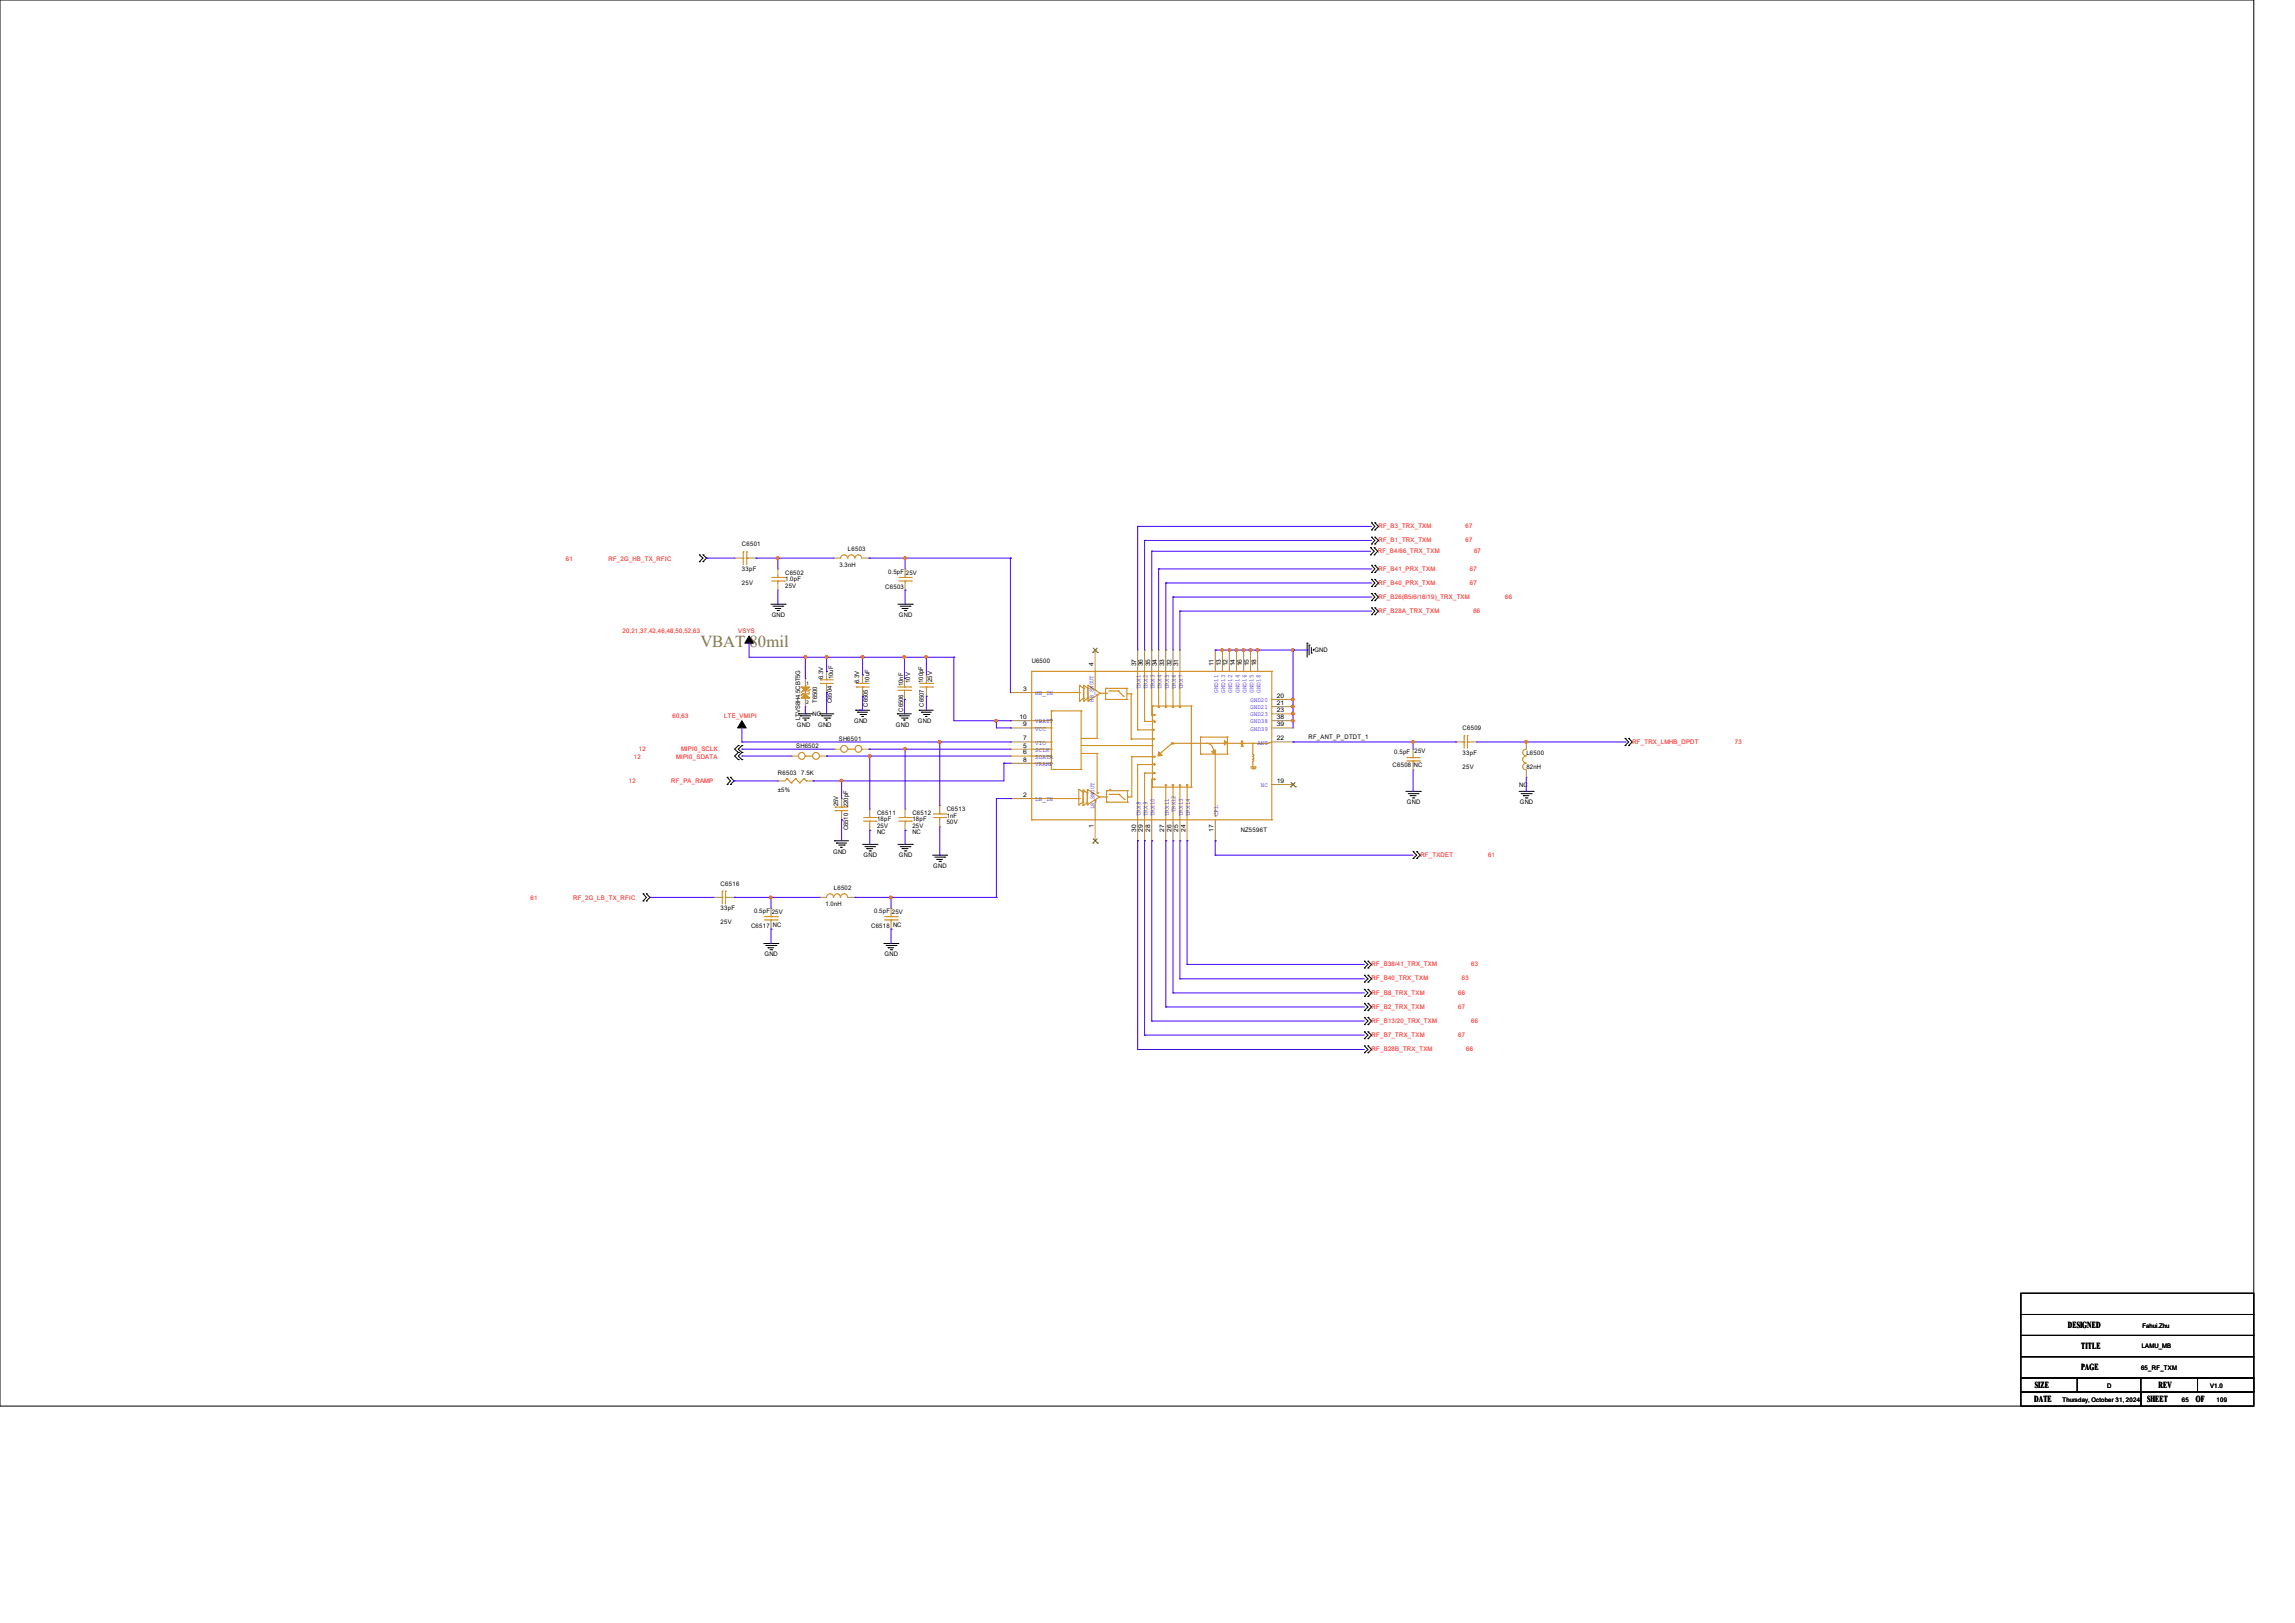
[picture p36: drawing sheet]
<svg xmlns="http://www.w3.org/2000/svg" width="297mm" height="210mm" viewBox="0 0 297 210" stroke-linecap="round" stroke-linejoin="round" font-family="sans-serif">
<defs><g id="words">
<text font-size="2.2" fill="#808040" x="90.6" y="83.7">VBAT 80mil</text>
<g font-size="1.2">
<text x="267.6" y="171.8">DESIGNED</text>
<text x="263.3" y="179.6">SIZE</text>
<text x="269.4" y="174.6">TITLE</text>
<text x="269.4" y="177.3">PAGE</text>
<text x="279.3" y="179.6">REV</text>
<text x="263.3" y="181.4">DATE</text>
<text x="277.9" y="181.4">SHEET</text>
<text x="284.2" y="181.4">OF</text>
</g>
<g font-size=".8">
<text x="96" y="70.7">C6501</text>
<text x="109.7" y="71.2">L6503</text>
<text x="96" y="73.9">33pF</text>
<text x="96" y="75.7">25V</text>
<text x="101.6" y="74.4">C6502</text>
<text x="101.6" y="75.2">1.0pF</text>
<text x="101.6" y="76">25V</text>
<text x="108.6" y="73.4">3.3nH</text>
<text x="114.6" y="76.2">C6503</text>
<text x="114.9" y="74.3">0.5pF 25V</text>
<text x="99.9" y="79.8">GND</text>
<text x="116.3" y="79.8">GND</text>
<text x="106.5" y="87.9" transform="rotate(-90 106.5 87.9)">6.3V</text>
<text x="107.8" y="87.9" transform="rotate(-90 107.8 87.9)">10uF</text>
<text x="111.2" y="88.4" transform="rotate(-90 111.2 88.4)">6.3V</text>
<text x="112.5" y="88.4" transform="rotate(-90 112.5 88.4)">10uF</text>
<text x="116.9" y="88.8" transform="rotate(-90 116.9 88.8)">10nF</text>
<text x="117.8" y="88.4" transform="rotate(-90 117.8 88.4)">10V</text>
<text x="119.5" y="88.4" transform="rotate(-90 119.5 88.4)">100pF</text>
<text x="120.6" y="88.2" transform="rotate(-90 120.6 88.2)">25V</text>
<text x="132.4" y="89.4">3</text>
<text x="133.5" y="85.8">U6500</text>
<text x="141.5" y="86.2" transform="rotate(-90 141.5 86.2)">4</text>
<text x="147" y="86.2" transform="rotate(-90 147 86.2)">37</text>
<text x="147.9" y="86.2" transform="rotate(-90 147.9 86.2)">36</text>
<text x="148.8" y="86.2" transform="rotate(-90 148.8 86.2)">35</text>
<text x="149.7" y="86.2" transform="rotate(-90 149.7 86.2)">34</text>
<text x="150.7" y="86.2" transform="rotate(-90 150.7 86.2)">33</text>
<text x="151.6" y="86.2" transform="rotate(-90 151.6 86.2)">32</text>
<text x="152.5" y="86.2" transform="rotate(-90 152.5 86.2)">31</text>
<text x="157.1" y="86.2" transform="rotate(-90 157.1 86.2)">11</text>
<text x="158" y="86.2" transform="rotate(-90 158 86.2)">13</text>
<text x="158.9" y="86.2" transform="rotate(-90 158.9 86.2)">12</text>
<text x="159.8" y="86.2" transform="rotate(-90 159.8 86.2)">14</text>
<text x="160.7" y="86.2" transform="rotate(-90 160.7 86.2)">16</text>
<text x="161.6" y="86.2" transform="rotate(-90 161.6 86.2)">15</text>
<text x="162.6" y="86.2" transform="rotate(-90 162.6 86.2)">18</text>
<text x="170.1" y="84.3">GND</text>
<text x="103.1" y="94">GND</text>
<text x="103.5" y="93.2" transform="rotate(-90 103.5 93.2)">LTVS8H4.5CBT5G</text>
<text x="105.2" y="92.7">NC</text>
<text x="105.7" y="91" transform="rotate(-90 105.7 91)">T6500</text>
<text x="105.9" y="94">GND</text>
<text x="107.6" y="91" transform="rotate(-90 107.6 91)">C6504</text>
<text x="108.5" y="95.8">SH6501</text>
<text x="110.5" y="93.6">GND</text>
<text x="112.3" y="91.4" transform="rotate(-90 112.3 91.4)">C6505</text>
<text x="116" y="94">GND</text>
<text x="116.9" y="92.1" transform="rotate(-90 116.9 92.1)">C6506</text>
<text x="118.8" y="93.6">GND</text>
<text x="119.5" y="91.4" transform="rotate(-90 119.5 91.4)">C6507</text>
<text x="132" y="93">10</text>
<text x="132.4" y="95.8">7</text>
<text x="132.4" y="94">9</text>
<text x="165.2" y="90.3">20</text>
<text x="165.2" y="91.2">21</text>
<text x="165.2" y="92.2">23</text>
<text x="165.2" y="93">38</text>
<text x="165.2" y="94">39</text>
<text x="165.2" y="95.8">22</text>
<text x="169.3" y="95.6">RF_ANT_P_DTDT_1</text>
<text x="189.3" y="94.5">C6509</text>
<text x="100.7" y="100.3">R6503</text>
<text x="103" y="96.8">SH6502</text>
<text x="103.7" y="100.3">7.5K</text>
<text x="132.4" y="98.5">8</text>
<text x="132.4" y="97.6">6</text>
<text x="132.4" y="96.7">5</text>
<text x="165.2" y="101.3">19</text>
<text x="180.2" y="99.3">C6508 NC</text>
<text x="180.4" y="97.6">0.5pF 25V</text>
<text x="189.3" y="97.7">33pF</text>
<text x="189.3" y="99.5">25V</text>
<text x="196.6" y="101.8">NC</text>
<text x="197.5" y="97.7">L6500</text>
<text x="197.5" y="99.5">82nH</text>
<text x="100.7" y="102.4">±5%</text>
<text x="108.5" y="104.4" transform="rotate(-90 108.5 104.4)">25V</text>
<text x="109.8" y="107.4" transform="rotate(-90 109.8 107.4)">C6510</text>
<text x="109.8" y="104.4" transform="rotate(-90 109.8 104.4)">220pF</text>
<text x="113.5" y="105.4">C6511</text>
<text x="113.5" y="106.3">18pF</text>
<text x="113.5" y="107.9">NC</text>
<text x="113.5" y="107.1">25V</text>
<text x="118.1" y="105.4">C6512</text>
<text x="118.1" y="106.3">18pF</text>
<text x="118.1" y="107.9">NC</text>
<text x="118.1" y="107.1">25V</text>
<text x="122.5" y="105">C6513</text>
<text x="122.5" y="105.8">1nF</text>
<text x="122.5" y="106.6">50V</text>
<text x="132.4" y="103.1">2</text>
<text x="141.5" y="107.2" transform="rotate(-90 141.5 107.2)">1</text>
<text x="147" y="107.7" transform="rotate(-90 147 107.7)">30</text>
<text x="147.9" y="107.7" transform="rotate(-90 147.9 107.7)">29</text>
<text x="148.8" y="107.7" transform="rotate(-90 148.8 107.7)">28</text>
<text x="150.7" y="107.7" transform="rotate(-90 150.7 107.7)">27</text>
<text x="151.6" y="107.7" transform="rotate(-90 151.6 107.7)">26</text>
<text x="152.5" y="107.7" transform="rotate(-90 152.5 107.7)">25</text>
<text x="153.4" y="107.7" transform="rotate(-90 153.4 107.7)">24</text>
<text x="157.1" y="107.7" transform="rotate(-90 157.1 107.7)">17</text>
<text x="160.6" y="107.6">NZ5596T</text>
<text x="182.1" y="104.1">GND</text>
<text x="196.7" y="104.1">GND</text>
<text x="107.8" y="110.5">GND</text>
<text x="111.8" y="111">GND</text>
<text x="116.3" y="111">GND</text>
<text x="120.8" y="112.3">GND</text>
<text x="93.3" y="114.6">C6516</text>
<text x="93.3" y="117.8">33pF</text>
<text x="93.3" y="119.6">25V</text>
<text x="97.6" y="118.1">0.5pF 25V</text>
<text x="106.8" y="117.3">1.0nH</text>
<text x="107.9" y="115.1">L6502</text>
<text x="113.1" y="118.1">0.5pF 25V</text>
<text x="97.2" y="120.1">C6517 NC</text>
<text x="98.9" y="123.7">GND</text>
<text x="112.7" y="120.1">C6518 NC</text>
<text x="114.5" y="123.7">GND</text>
<text x="277.3" y="171.8">Fahui.Zhu</text>
<text x="272.7" y="179.6">D</text>
<text x="277.1" y="177.2">65_RF_TXM</text>
<text x="277.2" y="174.5">LAMU_MB</text>
<text x="286" y="179.6">V1.0</text>
<text x="266.9" y="181.4">Thursday, October 31, 2024</text>
<text x="282.4" y="181.4">65</text>
<text x="286.9" y="181.4">109</text>
</g>
<g font-size=".8" fill="#f00">
<text x="178.3" y="71.5">RF_B4/66_TRX_TXM</text>
<text x="178.4" y="68.3">RF_B3_TRX_TXM</text>
<text x="178.4" y="70.1">RF_B1_TRX_TXM</text>
<text x="189.7" y="68.3">67</text>
<text x="189.7" y="70.1">67</text>
<text x="190.8" y="71.5">67</text>
<text x="73.2" y="72.6">61</text>
<text x="78.7" y="72.6">RF_2G_HB_TX_RFIC</text>
<text x="178.4" y="73.8">RF_B41_PRX_TXM</text>
<text x="178.4" y="75.6">RF_B40_PRX_TXM</text>
<text x="178.4" y="77.5">RF_B26(B5/6/18/19)_TRX_TXM</text>
<text x="190.2" y="73.8">67</text>
<text x="190.2" y="75.6">67</text>
<text x="194.8" y="77.5">66</text>
<text x="80.6" y="82">20,21,37,42,46,48,50,52,63</text>
<text x="95.6" y="82">VSYS</text>
<text x="178.4" y="79.3">RF_B28A_TRX_TXM</text>
<text x="190.7" y="79.3">66</text>
<text x="87" y="92.9">60,63</text>
<text x="93.7" y="92.9">LTE_VMIPI</text>
<text x="81.4" y="101.3">12</text>
<text x="82" y="98.3">12</text>
<text x="82.7" y="97.2">12</text>
<text x="86.9" y="101.3">RF_PA_RAMP</text>
<text x="87.5" y="98.3">MIPI0_SDATA</text>
<text x="88.1" y="97.2">MIPI0_SCLK</text>
<text x="211.3" y="96.2">RF_TRX_LMHB_DPDT</text>
<text x="224.5" y="96.2">73</text>
<text x="183.8" y="110.9">RF_TXDET</text>
<text x="192.6" y="110.9">61</text>
<text x="68.7" y="116.4">61</text>
<text x="74.2" y="116.4">RF_2G_LB_TX_RFIC</text>
<text x="177.5" y="125">RF_B38/41_TRX_TXM</text>
<text x="190.4" y="125">63</text>
<text x="177.5" y="126.9">RF_B40_TRX_TXM</text>
<text x="177.5" y="128.7">RF_B8_TRX_TXM</text>
<text x="177.5" y="130.5">RF_B2_TRX_TXM</text>
<text x="188.7" y="128.7">66</text>
<text x="188.7" y="130.5">67</text>
<text x="189.2" y="126.9">63</text>
<text x="177.5" y="132.3">RF_B13/20_TRX_TXM</text>
<text x="177.5" y="134.1">RF_B7_TRX_TXM</text>
<text x="177.5" y="136">RF_B28B_TRX_TXM</text>
<text x="188.7" y="134.1">67</text>
<text x="189.8" y="136">66</text>
<text x="190.4" y="132.3">66</text>
</g>
<g font-size=".8" fill="#00c">
<text x="134" y="90">HB_IN</text>
<text x="147.6" y="89.2" transform="rotate(-90 147.6 89.2)">TRX1</text>
<text x="148.5" y="89.2" transform="rotate(-90 148.5 89.2)">TRX2</text>
<text x="149.4" y="89.2" transform="rotate(-90 149.4 89.2)">TRX3</text>
<text x="150.3" y="89.2" transform="rotate(-90 150.3 89.2)">TRX4</text>
<text x="151.3" y="89.2" transform="rotate(-90 151.3 89.2)">TRX5</text>
<text x="152.2" y="89.2" transform="rotate(-90 152.2 89.2)">TRX6</text>
<text x="153.1" y="89.2" transform="rotate(-90 153.1 89.2)">TRX7</text>
<text x="157.6" y="89.7" transform="rotate(-90 157.6 89.7)">GND11</text>
<text x="158.6" y="89.7" transform="rotate(-90 158.6 89.7)">GND13</text>
<text x="159.5" y="89.7" transform="rotate(-90 159.5 89.7)">GND12</text>
<text x="160.4" y="89.7" transform="rotate(-90 160.4 89.7)">GND14</text>
<text x="161.3" y="89.7" transform="rotate(-90 161.3 89.7)">GND16</text>
<text x="162.2" y="89.7" transform="rotate(-90 162.2 89.7)">GND15</text>
<text x="163.1" y="89.7" transform="rotate(-90 163.1 89.7)">GND18</text>
<text x="134" y="93.6">VBATT</text>
<text x="134" y="94.5">VCC</text>
<text x="141.5" y="90.8" transform="rotate(-90 141.5 90.8)">HB_SWOUT</text>
<text x="161.8" y="90.8">GND20</text>
<text x="161.8" y="91.8">GND21</text>
<text x="161.8" y="92.7">GND23</text>
<text x="161.8" y="93.6">GND38</text>
<text x="161.8" y="94.5">GND39</text>
<text x="134" y="96.3">VIO</text>
<text x="134" y="99.1">VRAMP</text>
<text x="134" y="98.2">SDATA</text>
<text x="134" y="97.3">SCLK</text>
<text x="162.7" y="96.3">ANT</text>
<text x="163.2" y="101.9">NC</text>
<text x="134" y="103.7">LB_IN</text>
<text x="141.6" y="104.7" transform="rotate(-90 141.6 104.7)">LB_SWOUT</text>
<text x="147.6" y="105.6" transform="rotate(-90 147.6 105.6)">TRX8</text>
<text x="148.5" y="105.6" transform="rotate(-90 148.5 105.6)">TRX9</text>
<text x="149.4" y="105.6" transform="rotate(-90 149.4 105.6)">TRX10</text>
<text x="151.3" y="105.6" transform="rotate(-90 151.3 105.6)">TRX11</text>
<text x="152.1" y="105.1" transform="rotate(-90 152.1 105.1)">TRX12</text>
<text x="153.1" y="105.6" transform="rotate(-90 153.1 105.6)">TRX13</text>
<text x="154" y="105.6" transform="rotate(-90 154 105.6)">TRX14</text>
<text x="157.6" y="105.6" transform="rotate(-90 157.6 105.6)">CPL</text>
</g>
<g font-size=".6">
<text x="104.4" y="88.6">1</text>
<text x="104.4" y="91.1">2</text>
</g>
</g></defs>
<g fill="none" stroke="#000" stroke-width=".13">
<path d="M0 0h291.7v181.9h-291.7zM90.5 72.7h.1M90.5 71.8h.1M90.5 71.8l.5 .4-.5 .5M91 71.8h.1M91 72.7h.1M91 71.8l.4 .4-.4 .5M99.8 78.2h1.8M100 78.4h1.3M100.3 78.7h.1M100.3 78.7h.7M100.6 79h.2"/>
<path d="M100.8 79h.1M101.3 78.4h.1M101.6 78.2h.1M116.2 78.2h1.9M116.5 78.4h1.3M116.8 78.7h.1M116.8 78.7h.7M117.1 79h.1M117.2 79h.1M117.8 78.4h.1M118.1 78.2h.1M177.4 71.8h.1"/>
<path d="M177.4 70.9h.1M177.4 70.9l.4 .4-.4 .5M177.5 68.6h.1M177.5 67.6h.1M177.5 74.1h.1M177.5 73.2h.1M177.5 75.9h.1M177.5 75h.1M177.5 77.7h.1M177.5 76.8h.1M177.5 79.5h.1M177.5 78.7h.1"/>
<path d="M177.5 70.4h.1M177.5 69.5h.1M177.5 67.6l.4 .5-.4 .5M177.5 73.2l.4 .4-.4 .5M177.5 75l.4 .4-.4 .5M177.5 76.8l.4 .5-.4 .4M177.5 78.7l.4 .4-.4 .4M177.5 69.5l.4 .4-.4 .5M177.8 71.8h.1M177.8 70.9h.1M177.8 70.9l.5 .4-.5 .5M177.9 68.6h.1"/>
<path d="M177.9 67.6h.1M177.9 74.1h.1M177.9 73.2h.1M177.9 75.9h.1M177.9 75h.1M177.9 77.7h.1M177.9 76.8h.1M177.9 79.5h.1M177.9 78.7h.1M177.9 70.4h.1M177.9 69.5h.1M177.9 67.6l.5 .5-.5 .5"/>
<path d="M177.9 73.2l.5 .4-.5 .5M177.9 75l.5 .4-.5 .5M177.9 76.8l.5 .5-.5 .4M177.9 78.7l.5 .4-.5 .4M177.9 69.5l.5 .4-.5 .5M95.5 96.5h.1M95.5 97.4h.1M95.5 98.3h.1M95.5 96.5l-.4 .4 .4 .5M95.5 97.4l-.4 .4 .4 .5M96 96.5h.1M96 97.4h.1"/>
<path d="M96 98.3h.1M96 96.5l-.5 .4 .5 .5M96 97.4l-.5 .4 .5 .5M103.3 92.4h.1M103.3 92.4h1.9M103.6 92.6h.1M103.6 92.6h1.3M103.9 92.9h.7M104.1 93.2h.1M104.1 93.2h.3M104.6 92.9h.1M106.1 92.4h.1"/>
<path d="M106.1 92.4h1.8M106.3 92.6h.1M106.3 92.6h1.3M106.6 92.9h.8M106.9 93.2h.1M106.9 93.2h.2M107.4 92.9h.1M110.7 91.9h.1M110.7 91.9h1.9M111 92.2h.1M111 92.2h1.3M111.3 92.5h.7"/>
<path d="M111.5 92.7h.1M111.5 92.7h.3M112 92.5h.1M116.1 92.4h.1M116.1 92.4h1.8M116.4 92.6h.1M116.4 92.6h1.3M116.7 92.9h.7M117 93.2h.1M117.4 92.9h.1M119 91.9h.1M119 91.9h1.8"/>
<path d="M119.3 92.2h.1M119.3 92.2h1.2M119.5 92.5h.7M119.8 92.7h.1M119.8 92.7h.2M120.2 92.5h.1M169.2 83.2h.1M169.2 83.2v1.8M169.4 83.5h.1M169.4 83.5v1.3M169.7 84.5h.1M169.7 83.8v.7"/>
<path d="M170 84h.1M170 84v.2M210.3 96.5h.1M210.3 95.5h.1M210.3 95.5l.5 .5-.5 .5M210.8 96.5h.1M210.8 95.5h.1M210.8 95.5l.4 .5-.4 .5M83.2 116.6h.1M83.2 115.7h.1M83.2 115.7l.5 .4-.5 .5M83.7 115.7h.1"/>
<path d="M83.7 116.6h.1M83.7 115.7l.4 .4-.4 .5M94.1 101.5h.1M94.1 100.6h.1M94.1 100.6l.4 .4-.4 .5M94.5 100.6h.1M94.5 101.5h.1M94.5 100.6l.5 .4-.5 .5M108 108.8h.1M108 108.8h1.8M108.2 109.1h.1M108.2 109.1h1.4"/>
<path d="M108.5 109.3h.8M108.8 109.6h.1M108.8 109.6h.2M109.3 109.3h.1M111.6 109.3h1.9M111.9 109.6h1.3M112.2 109.8h.1M112.2 109.8h.7M112.5 110.1h.1M112.6 110.1h.1M113.2 109.6h.1M113.5 109.3h.1"/>
<path d="M116.2 109.3h1.9M116.5 109.6h1.3M116.8 109.8h.1M116.8 109.8h.7M117.1 110.1h.1M117.2 110.1h.1M117.8 109.6h.1M118.1 109.3h.1M120.7 110.7h1.8M121 110.9h1.3M121.2 111.2h.1M121.2 111.2h.8"/>
<path d="M121.5 111.5h.2M121.7 111.5h.1M122.3 110.9h.1M122.5 110.7h.1M181.9 102.4h1.9M182.2 102.7h1.3M182.5 103h.1M182.5 103h.8M182.8 103.3h.2M182.9 111.1h.1M182.9 110.2h.1M182.9 110.2l.4 .5-.4 .4"/>
<path d="M183 103.3h.1M183.3 111.1h.1M183.3 110.2h.1M183.3 110.2l.5 .5-.5 .4M183.5 102.7h.1M183.8 102.4h.1M196.6 102.4h1.8M196.8 102.7h1.4M197.1 103h.1M197.1 103h.8M197.4 103.3h.2M197.6 103.3h.1"/>
<path d="M198.2 102.7h.1M198.4 102.4h.1M98.8 122.1h1.9M99.1 122.3h1.3M99.4 122.6h.1M99.4 122.6h.7M99.7 122.9h.2M99.9 122.9h.1M100.4 122.3h.1M100.7 122.1h.1M114.4 122.1h1.8M114.7 122.3h1.3"/>
<path d="M114.9 122.6h.1M114.9 122.6h.8M115.2 122.9h.2M115.4 122.9h.1M116 122.3h.1M116.2 122.1h.1M176.6 125.3h.1M176.6 124.4h.1M176.6 127.1h.1M176.6 126.2h.1M176.6 128.9h.1M176.6 128h.1"/>
<path d="M176.6 130.8h.1M176.6 129.8h.1M176.6 132.6h.1M176.6 131.7h.1M176.6 134.4h.1M176.6 133.5h.1M176.6 136.2h.1M176.6 135.3h.1M176.6 124.4l.4 .4-.4 .5M176.6 126.2l.4 .5-.4 .4M176.6 128l.4 .5-.4 .4M176.6 129.8l.4 .5-.4 .5"/>
<path d="M176.6 131.7l.4 .4-.4 .5M176.6 133.5l.4 .4-.4 .5M176.6 135.3l.4 .5-.4 .4M177 125.3h.1M177 124.4h.1M177 127.1h.1M177 126.2h.1M177 128.9h.1M177 128h.1M177 130.8h.1M177 129.8h.1M177 132.6h.1"/>
<path d="M177 131.7h.1M177 134.4h.1M177 133.5h.1M177 136.2h.1M177 135.3h.1M177 124.4l.5 .4-.5 .5M177 126.2l.5 .5-.5 .4M177 128l.5 .5-.5 .4M177 129.8l.5 .5-.5 .5M177 131.7l.5 .4-.5 .5M177 133.5l.5 .4-.5 .5M177 135.3l.5 .5-.5 .4"/>
<path d="M261.5 175.6h30.2v2.7h-30.2zM261.5 178.3h30.2v1.8h-30.2zM261.5 170.1h30.2v2.7h-30.2zM261.5 167.3h30.2v2.8h-30.2zM261.5 172.8h30.2v2.8h-30.2zM268.8 178.3h8.3v1.8h-8.3zM284.4 178.3h7.3v1.8h-7.3zM261.5 180.1h15.6v1.8h-15.6zM277.1 180.1h14.6v1.8h-14.6z"/>
</g>
<g fill="#000" stroke="#000" stroke-width=".13">
<path d="M96 93.3l.6 .9h-1.1z" fill-rule="evenodd"/>
<path d="M96.9 82.3l.6 .9h-1.1z" fill-rule="evenodd"/>
</g>
<g fill="none" stroke="#cc8006" stroke-width=".13">
<path d="M96 72.2h.2M96.2 72.2h.1M96.2 71.4h.1M96.2 71.4v1.7M96.6 71.4h.1M96.6 72.2h.1M96.6 72.2h.3M96.6 71.4v1.7M99.9 75.2h1.6M99.9 74.7h1.6M100.7 74.7h.1M100.7 75.2h.1"/>
<path d="M100.7 74.5v.2M100.7 75.2v.2M101.5 75.2h.1M101.5 74.7h.1M108.8 72.2a.45 .45 0 0 1 .4-.4 .45 .45 0 0 1 .5 .4M109.7 72.2a.45 .45 0 0 1 .5-.4 .45 .45 0 0 1 .4 .4M110.7 72.2a.42 .42 0 0 1 .4-.4 .42 .42 0 0 1 .4 .4M116.3 75.2h1.6M116.3 74.7h1.6M117.1 74.7h.1M117.1 75.2h.1M117.1 74.5v.2"/>
<path d="M117.1 75.2v.2M117.9 75.2h.1M117.9 74.7h.1M103.7 90h.1M103.9 89.8h.1M103.9 89.4h.1M103.9 89.8h.7M103.9 89.8l-.2 .2M103.9 89.4l-.2 .2M103.9 89.4h.7M104.2 88.7h.1M104.2 97.8h.1"/>
<path d="M104.2 88.7v1.8M104.2 97.8h1M104.6 89.8h.1M104.6 89.4h.1M104.8 89.2h.1M104.8 89.6l-.2 .2M104.8 89.2l-.2 .2M106.2 88.4h.1M106.2 88h.1M106.2 88.4h1.6M106.2 88h1.6M107 88h.1"/>
<path d="M107 88.4h.1M107 87.8v.2M107 88.4v.3M109.7 96.9h.1M109.7 96.9h1M110.8 88.9h.1M110.8 88.4h.1M110.8 88.9h1.7M110.8 88.4h1.7M111.6 88.4h.1M111.6 88.9h.1M111.6 88.2v.2"/>
<path d="M111.6 88.9v.3M116.2 88.9h1.7M116.2 89.3h1.7M117.1 88.9h.1M117.1 89.3h.1M117.1 88.7v.2M117.1 89.3v.3M117.9 89.3h.1M117.9 88.9h.1M119 88.9h1.7M119 88.4h1.7M119.9 88.4h.1"/>
<path d="M119.9 88.9h.1M119.9 88.2v.2M119.9 88.9v.3M120.7 88.9h.1M120.7 88.4h.1M133.5 86.9h.1M133.5 96.9h2.6M133.5 97.8h2.6M133.5 86.9v19.2M133.5 86.9h31.1M133.5 96h2.6M133.5 89.6h6.2"/>
<path d="M133.5 93.3h2.6M133.5 94.2h2.6M133.5 98.8h2.6M136.1 99.6h.1M136.1 92h.1M136.1 93.2h.1M136.1 96h.1M136.1 96.9h.1M136.1 97.8h.1M136.1 93.3h.1M136.1 94.2h.1M136.1 98.8h.1"/>
<path d="M136.1 92v7.6M136.1 99.6h3.8M136.1 92h3.8M139.7 90.7h.1M139.7 88.7h.1M139.7 89.6h.1M139.7 88.7v2M139.7 88.7l.6 .4M139.9 99.6h.1M139.9 92h.1M139.9 92v7.6M139.9 95.5h2.1"/>
<path d="M139.9 97.5h2.1M139.9 96.5h9.2M140.3 90.3h.1M140.3 89.1h.1M140.3 90.7h.1M140.3 88.7h.1M140.3 90.3l-.6 .4M140.3 88.7v2M140.3 88.7l.5 .4M140.8 90.3h.1M140.8 89.1h.1M140.8 90.7h.1"/>
<path d="M140.8 88.7h.1M140.8 90.3l-.5 .4M140.8 88.7v2M140.8 88.7l1.6 1M141.7 89.3h.1M141.7 86.9v2.4M141.9 90h.1M142 95.5h.1M142 90h.1M142 97.5h.1M142 90v5.5M142 97.5v5.1"/>
<path d="M142.4 89.7h.1M142.4 89.7l-1.6 1M142.4 89.7h.8M143.1 89.1h.1M143.1 90.5h.1M143.1 89.1v1.4M143.1 89.1h2.7M143.1 90.5h2.7M143.2 89.7h.1M143.5 89.4h1.2M144.7 89.4h.1M144.7 89.4l.7 .7"/>
<path d="M145.4 90.1h.1M145.8 89.1h.1M145.8 90.5h.1M145.8 89.8h.6M145.8 89.1v1.4M146.4 89.8h.1M146.4 95.6h.1M146.4 89.8v5.8M146.4 95.6h2.9M146.5 97.9h.1M146.5 97.9v5.2h-.6M146.5 97.9h2.9"/>
<path d="M147.2 94.4h.1M147.2 98.9h.1M147.2 86.9v7.5M147.2 98.9v7.2M147.2 94.4h2.1M147.2 98.9h2.2M148.1 93.3h.1M148.1 86.9v6.4M148.1 93.3h1.3M149.1 92.5h.1M149.1 86.9v5.6M149.1 92.5h.3"/>
<path d="M149.1 91.4h.1M149.1 93.2h.1M149.1 96.5h.1M149.1 91.4v10.5M149.1 91.4h5.1M149.3 95.6h.1M149.3 94.4h.1M149.3 98.9h.2l-.1 .1zM149.3 97.9h.2l-.1 .1zM149.3 93.3h.2l-.1 .1zM149.3 92.5h.2l-.1 .1zM149.3 100h.2l-.1 .1z"/>
<path d="M149.4 97.9h.1M149.4 92.5h.1M149.4 93.3h.1M149.4 93.5h.1M149.4 98.9h.1M149.4 93.3v.2M149.9 91.5h.1l-.1 .1zM149.9 91.5h.1M149.9 86.9v4.6M150.9 91.5h.1M150.9 86.9v4.6M151.6 96.3h.1"/>
<path d="M151.6 96.3l-1.7 1.4M151.6 96.1l.2 .1h-.1zM151.7 91.5h.1v.1zM151.8 91.5h.1M151.8 96.2h.1M151.8 96.3h.1M151.8 96.2h8.9M151.8 86.9v4.6M151.8 96.2v.1M152.7 91.5h.1M152.7 86.9v4.6M154.2 91.4h.1"/>
<path d="M154.2 96.2h.1M154.2 91.4v10.5M155.4 97.6h.1M155.4 95.4h.1M155.4 96.2h.1M155.4 95.4v2.2M155.4 97.6h3.4M155.4 95.4h3.4M156.1 96.2a.94 .94 0 0 1 1 1M157.3 97.6v8M158.8 97.6h.1M158.8 95.4h.1"/>
<path d="M158.8 95.4v2.2M160.7 96.6h.1M160.7 96.2h.1M160.7 95.8v.8M160.8 96.6h.1M160.8 96.2h.1M160.8 95.8v.8M160.8 96.2h3.3M161.8 99.2h.7M161.9 99.4h.5M162.1 99.5h.2M162.1 96.2h.1"/>
<path d="M162.1 99.2h.1M162.1 96.2v1.5M162.1 98.6v.6M162.1 97.9l.2 .2-.2 .2M162.1 97.6l.2 .1-.2 .2M162.1 98.2l.2 .2-.2 .1M162.3 99.5h.1M162.4 99.4h.1M162.5 99.2h.1M164.1 96.2h.1M164.6 86.9h.1M164.6 86.9v19.2"/>
<path d="M164.6 96l-.5 .2M182.1 98.5h1.6M182.1 98h1.6M182.9 98h.1M182.9 98.5h.1M182.9 97.8v.2M182.9 98.5v.3M183.7 98.5h.1M183.7 98h.1M189.3 96h.2M189.5 96h.1M189.5 95.2h.1"/>
<path d="M189.5 95.2v1.6M189.9 95.2h.1M189.9 96h.1M189.9 96h.3M189.9 95.2v1.6M197.5 98.8a.42 .42 0 0 0-.4 .4 .42 .42 0 0 0 .4 .4M197.5 97.8a.44 .44 0 0 0-.4 .5 .44 .44 0 0 0 .4 .4M197.5 96.9a.42 .42 0 0 0-.4 .5 .42 .42 0 0 0 .4 .4M93.3 116.1h.2M93.5 116.1h.1M93.5 115.3h.1M93.5 115.3v1.7"/>
<path d="M93.9 115.3h.1M93.9 116.1h.1M93.9 116.1h.3M93.9 115.3v1.7M98.9 119h1.7M98.9 118.6h1.7M99.8 118.6h.1M99.8 119h.1M99.8 118.4v.2M99.8 119v.3M100.6 119h.1M100.6 118.6h.1"/>
<path d="M101.9 100.8h.1M101.9 100.8l-.3 .2M101.9 100.8l.5 .5M102.4 101.3h.1M103 100.8h.1M103 100.8l-.6 .5M103 100.8l.5 .5M103.5 101.3h.1M104.1 100.8h.1M104.1 100.8l-.6 .5M104.1 100.8l.3 .2M104.4 101h.1"/>
<path d="M107.9 116.1a.44 .44 0 0 0-.5-.4 .44 .44 0 0 0-.4 .4M108.1 104.9h.1M108.1 104.4h.1M108.1 104.9h1.6M108.1 104.4h1.6M108.8 116.1a.43 .43 0 0 0-.5-.4 .43 .43 0 0 0-.4 .4M108.9 104.4h.1M108.9 104.9h.1M108.9 104.2v.2M108.9 104.9v.3M109.7 116.1a.44 .44 0 0 0-.5-.4 .44 .44 0 0 0-.4 .4M111.8 106.3h1.6"/>
<path d="M111.8 105.8h1.6M112.6 105.8h.1M112.6 106.3h.1M112.6 105.6v.2M112.6 106.3v.2M113.4 106.3h.1M113.4 105.8h.1M114.5 119h1.6M114.5 118.6h1.6M115.3 118.6h.1M115.3 119h.1M115.3 118.4v.2"/>
<path d="M115.3 119v.3M116.1 119h.1M116.1 118.6h.1M116.3 106.3h1.6M116.3 105.8h1.6M117.1 105.8h.1M117.1 106.3h.1M117.1 105.6v.2M117.1 106.3v.2M117.9 106.3h.1M117.9 105.8h.1M120.8 105.8h1.6"/>
<path d="M120.8 105.3h1.6M121.6 105.3h.1M121.6 105.8h.1M121.6 105.2v.1M121.6 105.8v.3M122.4 105.8h.1M122.4 105.3h.1M133.5 106.1h.1M133.5 106.1h31.1M133.5 103.3h6.2M139.6 104.1h.1M139.6 102.2h.1"/>
<path d="M139.6 102.2v1.9M139.6 102.2l.6 .3M139.7 103.3h.1M140.2 104.2h.1M140.2 102.2h.1M140.2 103.8h.1M140.2 102.5h.1M140.2 102.2v2M140.2 102.2l.5 .4M140.2 103.8l-.6 .3M140.7 104.1h.1M140.7 102.2h.1"/>
<path d="M140.7 103.9h.1M140.7 102.6h.1M140.7 102.2v1.9M140.7 102.2l1.6 .9M140.7 103.9l-.5 .3M141.7 103.5h.1M141.7 103.5v2.6M142 102.6h.1M142.1 102.6h.1M142.3 103.1h.1M142.3 103.1l-1.6 1M142.4 103.1h.8"/>
<path d="M143.2 102.3h.1M143.2 103.8h.1M143.2 103.1h.1M143.2 102.3v1.5M143.2 102.3h2.7M143.2 103.8h2.7M143.6 102.8h1.2M143.6 102.2h.1M144.8 102.8h.1M144.8 102.8l.7 .6M145.5 103.4h.1M145.9 102.3h.1"/>
<path d="M145.9 103.8h.1M145.9 103.1h.1M145.9 102.3v1.5M148.1 100h.1M148.1 100v6.1M148.1 100h1.3M149.1 100.8h.1M149.1 100.8v5.3M149.1 100.8h.3M149.1 101.9h.1M149.1 101.9h5.1M149.3 100.8h.2l-.1 .1z"/>
<path d="M149.4 100h.1M149.4 100.8h.1M150.9 101.6h.1M150.9 101.6v4.5M151.7 101.5l.1 .1zM151.8 101.6h.1M151.8 101.6v4.5M152.7 101.7h.1M152.7 101.7v4.4M153.6 101.6h.1M153.6 101.6v4.5M154.2 101.9h.1"/>
<path d="M157.3 105.6h.1M164.6 106.1h.1"/>
<circle cx="103.7" cy="97.8" r=".43"/>
<circle cx="105.6" cy="97.8" r=".44"/>
<circle cx="109.2" cy="96.9" r=".44"/>
<circle cx="111.1" cy="96.9" r=".43"/>
<circle cx="149.3" cy="95.6" r=".06"/>
<circle cx="149.3" cy="94.4" r=".06"/>
<circle cx="150.9" cy="91.5" r=".06"/>
<circle cx="152.7" cy="91.5" r=".06"/>
<circle cx="150.9" cy="101.6" r=".06"/>
<circle cx="152.7" cy="101.6" r=".06"/>
<circle cx="153.6" cy="101.6" r=".06"/>
</g>
<g fill="#cc8006" stroke="#cc8006" stroke-width=".13">
<path d="M104.2 89.8l.6 .5h-1.1z" fill-rule="evenodd"/>
<path d="M103.7 88.9h1.1l-.6 .5z" fill-rule="evenodd"/>
<path d="M158.5 95.8l.3 .3-.3 .3z" fill-rule="evenodd"/>
<path d="M156.8 97.3l.5-.3v.6z" fill-rule="evenodd"/>
<path d="M149.9 97.3l.5 .4-.5 .1z" fill-rule="evenodd"/>
</g>
<g fill="none" stroke="#a84" stroke-width=".13">
<path d="M95.1 72.2h.1M95.1 72.2h.9M96.9 72.2h.9M97.8 72.2h.1M100.7 76.4h.1M100.7 73.6h.1M100.7 73.6v.9M100.7 75.4v1M107.9 72.2h.1M107.9 72.2h.9M111.5 72.2h1M112.5 72.2h.1"/>
<path d="M117.1 76.4h.1M117.1 73.6h.1M117.1 73.6v.9M117.1 75.4v1M102.4 97.8h.1M102.4 97.8h.9M104.2 87.8h.1M104.2 91.4h.1M104.2 87.8v.9M104.2 90.5v.9M106.1 97.8h.9M107 97.8h.1"/>
<path d="M107 89.6h.1M107 86.9h.1M107 86.9v.9M107 88.7v.9M107.9 96.9h.1M107.9 96.9h.9M111.5 96.9h1M111.6 90.1h.1M111.6 87.3h.1M111.6 87.3v.9M111.6 89.2v.9M112.5 96.9h.1"/>
<path d="M117.1 90.5h.1M117.1 87.8h.1M117.1 87.8v.9M117.1 89.6v.9M119.9 90.1h.1M119.9 87.3h.1M119.9 87.3v.9M119.9 89.2v.9M130.8 89.6h.1M130.8 96h.1M130.8 98.8h.1M130.8 97.8h.1"/>
<path d="M130.8 96.9h.1M130.8 93.3h.1M130.8 94.2h.1M130.8 96.9h2.7M130.8 97.8h2.7M130.8 89.6h2.7M130.8 96h2.7M130.8 98.8h2.7M130.8 93.3h2.7M130.8 94.2h2.7M141.7 84.1h.1M141.7 84.1v2.8"/>
<path d="M147.2 84.1h.1M147.2 84.1v2.8M148.1 84.1h.1M148.1 84.1v2.8M149.1 84.1h.1M149.1 84.1v2.8M149.9 84.1h.1M149.9 84.1v2.8M150.9 84.1h.1M150.9 84.1v2.8M151.8 84.1h.1M151.8 84.1v2.8"/>
<path d="M152.7 84.1h.1M152.7 84.1v2.8M157.3 84.1h.1M157.3 84.1v2.8M158.2 84.1h.1M158.2 84.1v2.8M159.1 84.1h.1M159.1 84.1v2.8M160 84.1h.1M160 84.1v2.8M161 84.1h.1M161 84.1v2.8"/>
<path d="M161.8 84.1h.1M161.8 84.1v2.8M162.8 84.1h.1M162.8 84.1v2.8M164.6 96h2.7M164.6 93.3h2.7M164.6 94.2h2.7M164.6 90.5h2.7M164.6 91.4h2.7M164.6 92.4h2.7M167.3 90.5h.1M167.3 91.4h.1"/>
<path d="M167.3 92.4h.1M167.3 93.3h.1M167.3 94.2h.1M167.3 96h.1M182.9 99.7h.1M182.9 96.9h.1M182.9 96.9v.9M182.9 98.8v.9M188.4 96h.1M188.4 96h.9M190.2 96h.9M191.1 96h.1"/>
<path d="M197.5 96h.1M197.5 96v.9M197.5 99.7v.9M92.4 116.1h.1M92.4 116.1h.9M94.2 116.1h.9M95.1 116.1h.1M99.8 117.5h.1M99.8 117.5v.9M99.8 119.3v.9M100.7 101h.1M100.7 101h.9"/>
<path d="M104.4 101h.8M105.2 101h.1M106.1 116.1h.1M106.1 116.1h.9M108.9 106.1h.1M108.9 103.3h.1M108.9 103.3v.9M108.9 105.2v.9M109.7 116.1h1M110.7 116.1h.1M112.6 107.4h.1M112.6 104.7h.1"/>
<path d="M112.6 104.7v.9M112.6 106.5v.9M115.3 117.5h.1M115.3 117.5v.9M115.3 119.3v.9M117.1 107.4h.1M117.1 104.7h.1M117.1 104.7v.9M117.1 106.5v.9M121.6 107h.1M121.6 104.2h.1M121.6 104.2v1"/>
<path d="M121.6 106.1v.9M130.8 103.3h.1M130.8 103.3h2.7M141.7 108.8h.1M141.7 106.1v2.7M147.2 108.8h.1M147.2 106.1v2.7M148.1 108.8h.1M148.1 106.1v2.7M149.1 108.8h.1M149.1 106.1v2.7M150.9 108.8h.1"/>
<path d="M150.9 106.1v2.7M151.8 108.8h.1M151.8 106.1v2.7M152.7 108.8h.1M152.7 106.1v2.7M153.6 108.8h.1M153.6 106.1v2.7M157.3 108.8h.1M157.3 106.1v2.7M164.6 101.5h2.7M167.3 101.5h.1M197.5 100.6h.1"/>
<path d="M99.8 120.2h.1M115.3 120.2h.1"/>
</g>
<path d="M141.4 84.4h.1M141.5 83.9l.5 .5M142 83.9l-.6 .5M142 84.4h.1M141.4 109.1h.1M141.5 108.5l.5 .6M142 108.5l-.6 .6M142 109.1h.1M167 101.8h.1M167.1 101.3l.5 .5M167.6 101.3l-.6 .5M167.6 101.8h.1" fill="none" stroke="#804000" stroke-width=".13"/>
<g fill="none" stroke="#4200ff" stroke-width=".13">
<path d="M91.4 72.2h.1M91.4 72.2h3.7M97.8 72.2h.1M97.8 72.2h10.1M100.7 72.2h.1M100.7 78.2h.1M100.7 72.2v1.4M100.7 76.4v1.8M112.5 72.2h.1M112.5 72.2h18.3M117.1 76.4h.1M117.1 72.2h.1"/>
<path d="M117.1 72.2v1.4M117.1 76.4v1.8M130.8 72.2h.1M130.8 72.2v17.4M147.2 68.1h.1M147.2 68.1v16M147.2 68.1h30.3M148.1 69.9h.1M148.1 69.9h29.4M148.1 69.9v14.2M149.1 71.3h.1M149.1 71.3h28.3"/>
<path d="M149.1 71.3v12.8M149.9 73.6h.1M149.9 73.6v10.5M149.9 73.6h27.6M150.9 75.4h.1M150.9 75.4v8.7M150.9 75.4h26.6M151.8 77.3h.1M151.8 77.3v6.8M151.8 77.3h25.7M152.7 79.1h.1M152.7 79.1v5"/>
<path d="M152.7 79.1h24.8M96 96.9h.1M96 97.8h.1M96 96h.1M96 96h34.8M96 96.9h11.9M96 97.8h6.4M96 94.2v1.8M96.9 83.2h.1M96.9 83.2v1.8h26.5M104.2 85h.1M104.2 92.4h.1"/>
<path d="M104.2 85v2.8M104.2 91.4v1M107 97.8h.1M107 85h.1M107 86.9h.1M107 89.6h.1M107 97.8h23.8M107 85v1.9M107 89.6v2.8M111.2 91.9h.1M111.6 90.1h.1M111.6 87.3h.1"/>
<path d="M111.6 85h.1M111.6 85v2.3M111.6 90.1v1.8h-.4M112.5 96.9h.1M112.5 96.9h18.3M112.6 97.8h.1M112.6 97.8v6.9M117.1 85h.1M117.1 87.8h.1M117.1 90.5h.1M117.1 85v2.8M117.1 90.5v1.9"/>
<path d="M117.1 96.9h.1M117.1 96.9v7.8M119.9 85h.1M119.9 90.1h.1M119.9 85v2.3M119.9 90.1v1.8M121.6 96h.1M121.6 96v8.2M123.4 85h.1M123.4 85v8.3h7.4M128.9 93.3h.1M128.9 93.3v.9h1.9"/>
<path d="M129.9 98.8h.1M129.9 98.8h.9M129.9 98.8v2.2h-24.7M130.8 96h.1M130.8 93.3h.1M130.8 94.2h.1M157.3 84.1h.1M157.3 84.1h11.9M158.2 84.1h.1M159.1 84.1h.1M160 84.1h.1M161 84.1h.1"/>
<path d="M161.8 84.1h.1M162.8 84.1h.1M167.3 84.1h.1M167.3 90.5h.1M167.3 91.4h.1M167.3 92.4h.1M167.3 93.3h.1M167.3 96h.1M167.3 84.1v10.1M167.3 96h21.1M169.2 84.1h.1M182.9 96h.1"/>
<path d="M182.9 96v.9M182.9 99.7v2.7M188.4 96h.1M191.1 96h19.2M197.5 96h.1M210.3 96h.1M84.1 116.1h.1M84.1 116.1h8.3M95 101h.1M95 101h5.7M95.1 116.1h.1M95.1 116.1h11"/>
<path d="M99.8 116.1h.1M99.8 116.1v1.4M105.2 101h.1M108.9 101h.1M108.9 106.1h.1M108.9 101v2.3M108.9 106.1v2.7M110.7 116.1h.1M110.7 116.1h18.2M112.6 107.4h.1M112.6 107.4v1.9M115.3 116.1h.1"/>
<path d="M115.3 116.1v1.4M117.1 107.4h.1M117.1 107.4v1.9M121.6 110.7h.1M121.6 107v3.7M128.9 116.1h.1M128.9 103.3h.1M128.9 103.3v12.8M128.9 103.3h1.9M130.8 103.3h.1M147.2 108.8h.1M147.2 108.8v27"/>
<path d="M148.1 108.8h.1M148.1 108.8v25.1M149.1 108.8h.1M149.1 108.8v23.3M150.9 108.8h.1M150.9 108.8v21.5M151.8 108.8h.1M151.8 108.8v19.7M152.7 108.8h.1M152.7 108.8v17.9M153.6 108.8h.1M153.6 108.8v16"/>
<path d="M157.3 108.8h.1M157.3 110.7h.1M157.3 108.8v1.9M157.3 110.7h25.6M182.9 102.4h.1M197.5 102.4h.1M197.5 100.6v1.8M99.8 120.2h.1M99.8 120.2v1.9M115.3 120.2h.1M115.3 120.2v1.9M147.2 135.8h.1"/>
<path d="M147.2 135.8h29.4M148.1 133.9h.1M148.1 133.9h28.5M149.1 132.1h.1M149.1 132.1h27.5M150.9 130.3h.1M150.9 130.3h25.7M151.8 128.5h.1M151.8 128.5h24.8M152.7 126.7h.1M152.7 126.7h23.9M153.6 124.8h.1"/>
<path d="M153.6 124.8h23"/>
</g>
<g fill="#f00" stroke="#f00" stroke-width=".13">
<path d="M158 84h.3v.2h-.3z" fill-rule="evenodd"/>
<path d="M159 84h.2v.2h-.2z" fill-rule="evenodd"/>
<path d="M160.8 84h.2v.2h-.2z" fill-rule="evenodd"/>
<path d="M161.7 84h.3v.2h-.3z" fill-rule="evenodd"/>
<path d="M167.2 84h.2v.2h-.2z" fill-rule="evenodd"/>
<path d="M162.6 84h.2v.2h-.2z" fill-rule="evenodd"/>
<path d="M167.2 90.4h.2v.2h-.2z" fill-rule="evenodd"/>
<path d="M116.9 84.9h.2v.2h-.2z" fill-rule="evenodd"/>
<path d="M119.7 84.9h.3v.2h-.3z" fill-rule="evenodd"/>
<path d="M167.2 92.2h.2v.2h-.2z" fill-rule="evenodd"/>
<path d="M167.2 91.3h.2v.2h-.2z" fill-rule="evenodd"/>
<path d="M167.2 93.2h.2v.2h-.2z" fill-rule="evenodd"/>
<path d="M108.8 100.9h.2v.2h-.2z" fill-rule="evenodd"/>
<path d="M99.6 116h.3v.2h-.3z" fill-rule="evenodd"/>
<path d="M115.2 116h.2v.2h-.2z" fill-rule="evenodd"/>
<path d="M104.1 84.9h.2v.2h-.2z" fill-rule="evenodd"/>
<path d="M106.9 84.9h.2v.2h-.2z" fill-rule="evenodd"/>
<path d="M111.5 84.9h.3v.2h-.3z" fill-rule="evenodd"/>
<path d="M121.5 95.9h.2v.2h-.2z" fill-rule="evenodd"/>
<path d="M197.4 95.9h.2v.2h-.2z" fill-rule="evenodd"/>
<path d="M128.8 93.2h.2v.2h-.2z" fill-rule="evenodd"/>
<path d="M158 84h.3v.2h-.3z" fill-rule="evenodd"/>
<path d="M159 84h.2v.2h-.2z" fill-rule="evenodd"/>
<path d="M160.8 84h.2v.2h-.2z" fill-rule="evenodd"/>
<path d="M161.7 84h.3v.2h-.3z" fill-rule="evenodd"/>
<path d="M167.2 84h.2v.2h-.2z" fill-rule="evenodd"/>
<path d="M162.6 84h.2v.2h-.2z" fill-rule="evenodd"/>
<path d="M167.2 90.4h.2v.2h-.2z" fill-rule="evenodd"/>
<path d="M116.9 84.9h.2v.2h-.2z" fill-rule="evenodd"/>
<path d="M119.7 84.9h.3v.2h-.3z" fill-rule="evenodd"/>
<path d="M167.2 92.2h.2v.2h-.2z" fill-rule="evenodd"/>
<path d="M167.2 91.3h.2v.2h-.2z" fill-rule="evenodd"/>
<path d="M167.2 93.2h.2v.2h-.2z" fill-rule="evenodd"/>
<path d="M108.8 100.9h.2v.2h-.2z" fill-rule="evenodd"/>
<path d="M99.6 116h.3v.2h-.3z" fill-rule="evenodd"/>
<path d="M115.2 116h.2v.2h-.2z" fill-rule="evenodd"/>
<path d="M104.1 84.9h.2v.2h-.2z" fill-rule="evenodd"/>
<path d="M106.9 84.9h.2v.2h-.2z" fill-rule="evenodd"/>
<path d="M111.5 84.9h.3v.2h-.3z" fill-rule="evenodd"/>
<path d="M121.5 95.9h.2v.2h-.2z" fill-rule="evenodd"/>
<path d="M197.4 95.9h.2v.2h-.2z" fill-rule="evenodd"/>
<path d="M128.8 93.2h.2v.2h-.2z" fill-rule="evenodd"/>
<circle cx="100.6" cy="72.2" r=".16"/>
<circle cx="117.1" cy="72.2" r=".16"/>
<circle cx="160" cy="84.1" r=".16"/>
<circle cx="182.8" cy="96" r=".16"/>
<circle cx="117.1" cy="96.9" r=".16"/>
<circle cx="112.5" cy="97.8" r=".16"/>
</g>
<use href="#words"/>
</svg>
